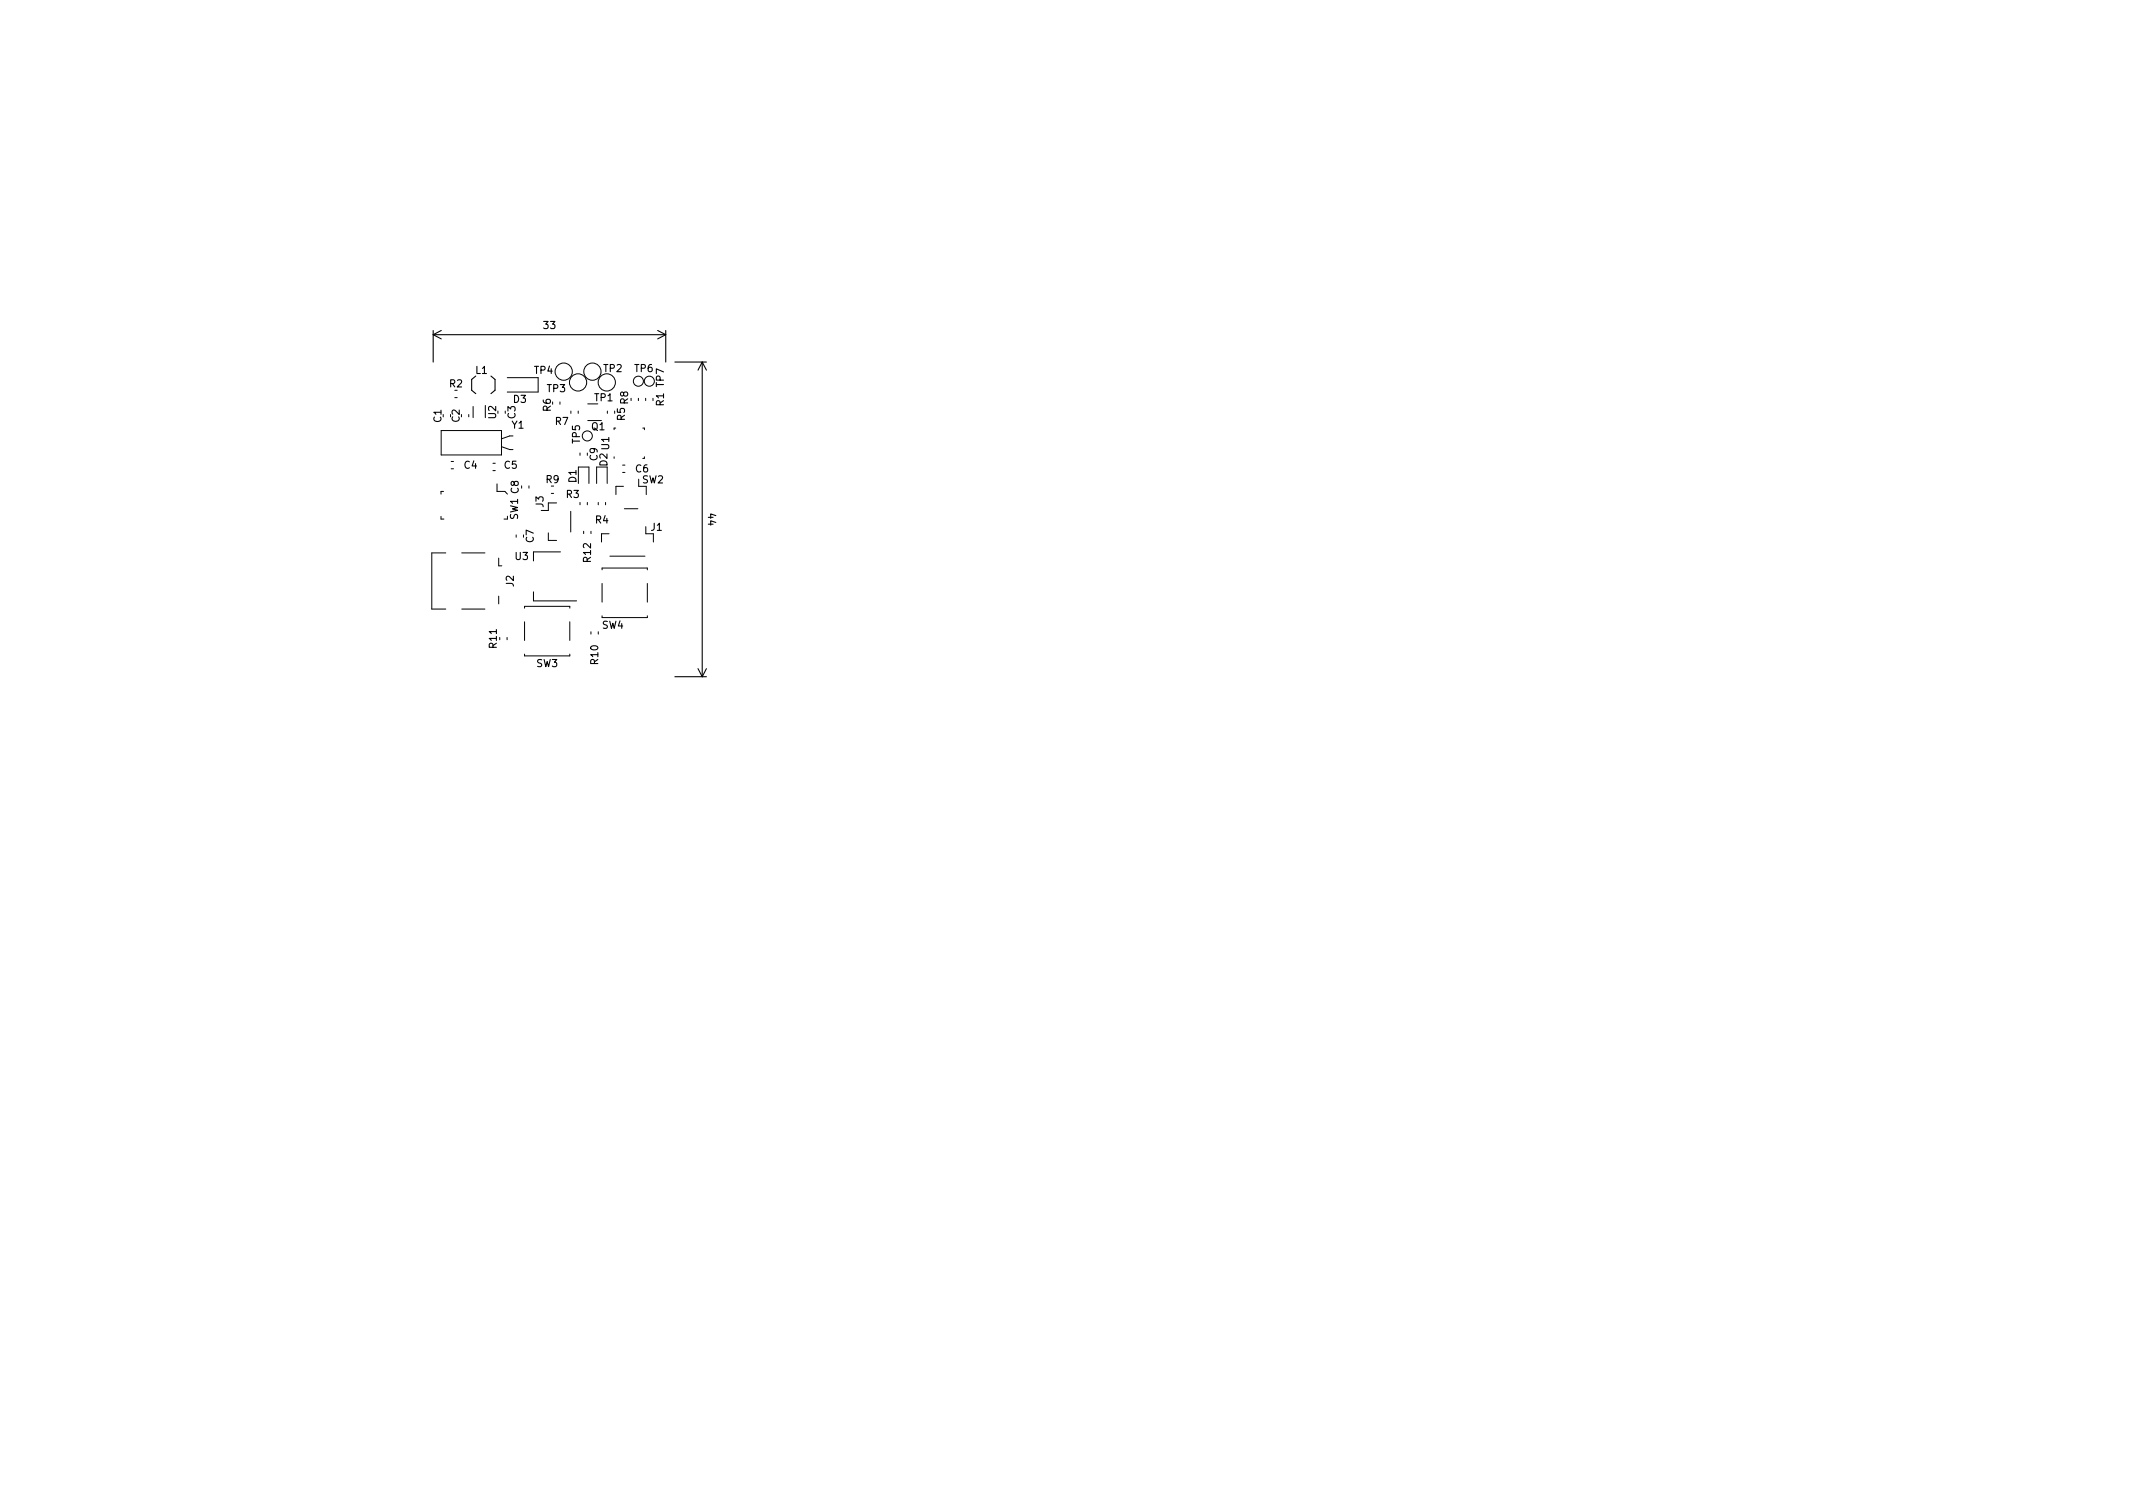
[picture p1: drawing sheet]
<svg xmlns="http://www.w3.org/2000/svg" width="297mm" height="210mm" viewBox="0 0 297 210" stroke-linecap="round" stroke-linejoin="round" font-family="sans-serif">
<defs><g id="words">
<g font-size="1.4">
<text x="75.7" y="45.8">33</text>
<text x="62.6" y="53.9">R2</text>
<text x="66.2" y="52.1">L1</text>
<text x="74.4" y="52.1">TP4</text>
<text x="84.1" y="51.8">TP2</text>
<text x="88.4" y="51.8">TP6</text>
<text x="61.5" y="58.8" transform="rotate(-90 61.5 58.8)">C1</text>
<text x="64" y="58.8" transform="rotate(-90 64 58.8)">C2</text>
<text x="69.1" y="58.3" transform="rotate(-90 69.1 58.3)">U2</text>
<text x="71.3" y="59.7">Y1</text>
<text x="71.5" y="56.1">D3</text>
<text x="71.8" y="58.3" transform="rotate(-90 71.8 58.3)">C3</text>
<text x="76.2" y="54.6">TP3</text>
<text x="76.7" y="57.3" transform="rotate(-90 76.7 57.3)">R6</text>
<text x="77.3" y="59.2">R7</text>
<text x="82.4" y="59.9">Q1</text>
<text x="82.8" y="55.9">TP1</text>
<text x="87" y="58.5" transform="rotate(-90 87 58.5)">R5</text>
<text x="87.5" y="56.3" transform="rotate(-90 87.5 56.3)">R8</text>
<text x="92.4" y="56.5" transform="rotate(-90 92.4 56.5)">R1 TP7</text>
<text x="64.6" y="65.3">C4</text>
<text x="70.2" y="65.3">C5</text>
<text x="80.8" y="61.7" transform="rotate(-90 80.8 61.7)">TP5</text>
<text x="83.2" y="64.1" transform="rotate(-90 83.2 64.1)">C9</text>
<text x="84.6" y="64.9" transform="rotate(-90 84.6 64.9)">D2 U1</text>
<text x="88.5" y="65.8">C6</text>
<text x="75.7" y="70.6" transform="rotate(-90 75.7 70.6)">J3</text>
<text x="76" y="67.3">R9</text>
<text x="78.9" y="69.3">R3</text>
<text x="80.3" y="67.2" transform="rotate(-90 80.3 67.2)">D1</text>
<text x="89.4" y="67.3">SW2</text>
<text x="98.6" y="71.5" transform="rotate(90 98.6 71.5)">44</text>
<text x="71.8" y="78">U3</text>
<text x="72.1" y="72.4" transform="rotate(-90 72.1 72.4)">SW1 C8</text>
<text x="74.3" y="75.5" transform="rotate(-90 74.3 75.5)">C7</text>
<text x="82.9" y="72.9">R4</text>
<text x="90.7" y="73.9">J1</text>
<text x="71.5" y="81.7" transform="rotate(-90 71.5 81.7)">J2</text>
<text x="82.3" y="78.2" transform="rotate(-90 82.3 78.2)">R12</text>
<text x="83.8" y="87.5">SW4</text>
<text x="69.2" y="90.2" transform="rotate(-90 69.2 90.2)">R11</text>
<text x="74.7" y="92.9">SW3</text>
<text x="83.3" y="92.5" transform="rotate(-90 83.3 92.5)">R10</text>
</g>
</g></defs>
<g fill="none" stroke="#000" stroke-width=".15">
<path d="M60.3 46.6h32.4M60.3 46v4.4M60.3 46.6l1.2 .6M61.5 46l-1.2 .6M66.3 52.4l-.6 .4v1.5l.6 .5M68.4 52.4l.5 .4v1.5l-.5 .5M91.6 46l1.1 .6M92.7 46v4.4M92.7 46.6l-1.1 .6M94 50.4h4.4M97.8 50.4v43.8M97.8 50.4l-.6 1.1"/>
<path d="M97.8 50.4l.6 1.1M94 94.2h4.4M97.2 93.1l.6 1.1M98.4 93.1l-.6 1.1"/>
</g>
<g fill="none" stroke="#000" stroke-width=".14">
<path d="M61.4 60h8.4v3.4h-8.4zM63.3 55.4h.4M65.3 57.7v.3M65.9 56.6v1.6M67.6 56.5v1.7M70.6 52.6h4.3v2h-4.3M78 56v.3M79.5 57.2v.4M80.5 57.2v.4M81.8 58.6h1.9M81.8 56.2h1.5M84.6 57.2v.4"/>
<path d="M85.7 59.6h-.2v.2M88.9 55.5v.3M89.5 59.6h.2v.2M89.9 55.5v.3M90.9 55.5v.3M61.4 71.9v.4h.4M61.8 68.4h-.4v.4M62.1 77h-2v7.8h2M62.8 65.3h.4M62.8 64.3h.4M64.3 77h3.2M68.6 65.5h.4"/>
<path d="M68.6 64.5h.4M69.2 67.4v1h1.1l.4 .4M69.4 77.7v1.1h.5M69.8 62.2l1.2 .4h.4M70.2 72.3h.5M71.4 60.7h-.4l-1.2 .4M71.9 74.5v.3M73.7 67.6v.4M76.4 74.2v1h1.1M76.8 68.7h.3M77.5 70h-1.1v1.1h-1M78 76.8h-3.7v1.3"/>
<path d="M79.5 71.2v2.9M80.5 67.3v-2.3h1.5v2.3M80.8 63.1v.3M80.8 70v.3M81.3 74v.3M81.8 70v.3M82.3 74v.3M83.1 67.3v-2.3h1.5v2.3M83.3 70v.3M83.8 79.3v-.2h6.3v.2M84.3 70v.3M84.8 74.3h-1v1.2"/>
<path d="M84.9 77.4h4.9M85.5 63.6v.2M86.7 65.8h.3M86.7 64.8h.3M86.8 67.7h-1v1.2M86.9 70.8h1.9M88.9 66.7v1h1.1v1.2M89.7 63.6v.2h-.2M89.9 73.3v1h1.1v1.2M64.3 84.8h3.2M69.4 83v1.1M70.6 88.8v.3"/>
<path d="M73 84.7v-.3h6.4v.3M73 91.1v.2h6.4v-.2M73 86.6v2.6M74.3 82.4v1.3h6M79.4 86.6v2.6M82.3 88v.3M83.3 88v.3M83.8 85.7v.3h6.3v-.3M83.8 81.2v2.6M90.1 81.2v2.6"/>
<circle cx="78.5" cy="51.7" r="1.2"/>
<circle cx="80.5" cy="53.2" r="1.2"/>
<circle cx="82.5" cy="51.7" r="1.2"/>
<circle cx="84.5" cy="53.2" r="1.2"/>
<circle cx="88.9" cy="53.1" r=".7"/>
<circle cx="90.4" cy="53.1" r=".7"/>
<circle cx="81.8" cy="60.7" r=".7"/>
</g>
<use href="#words"/>
</svg>
